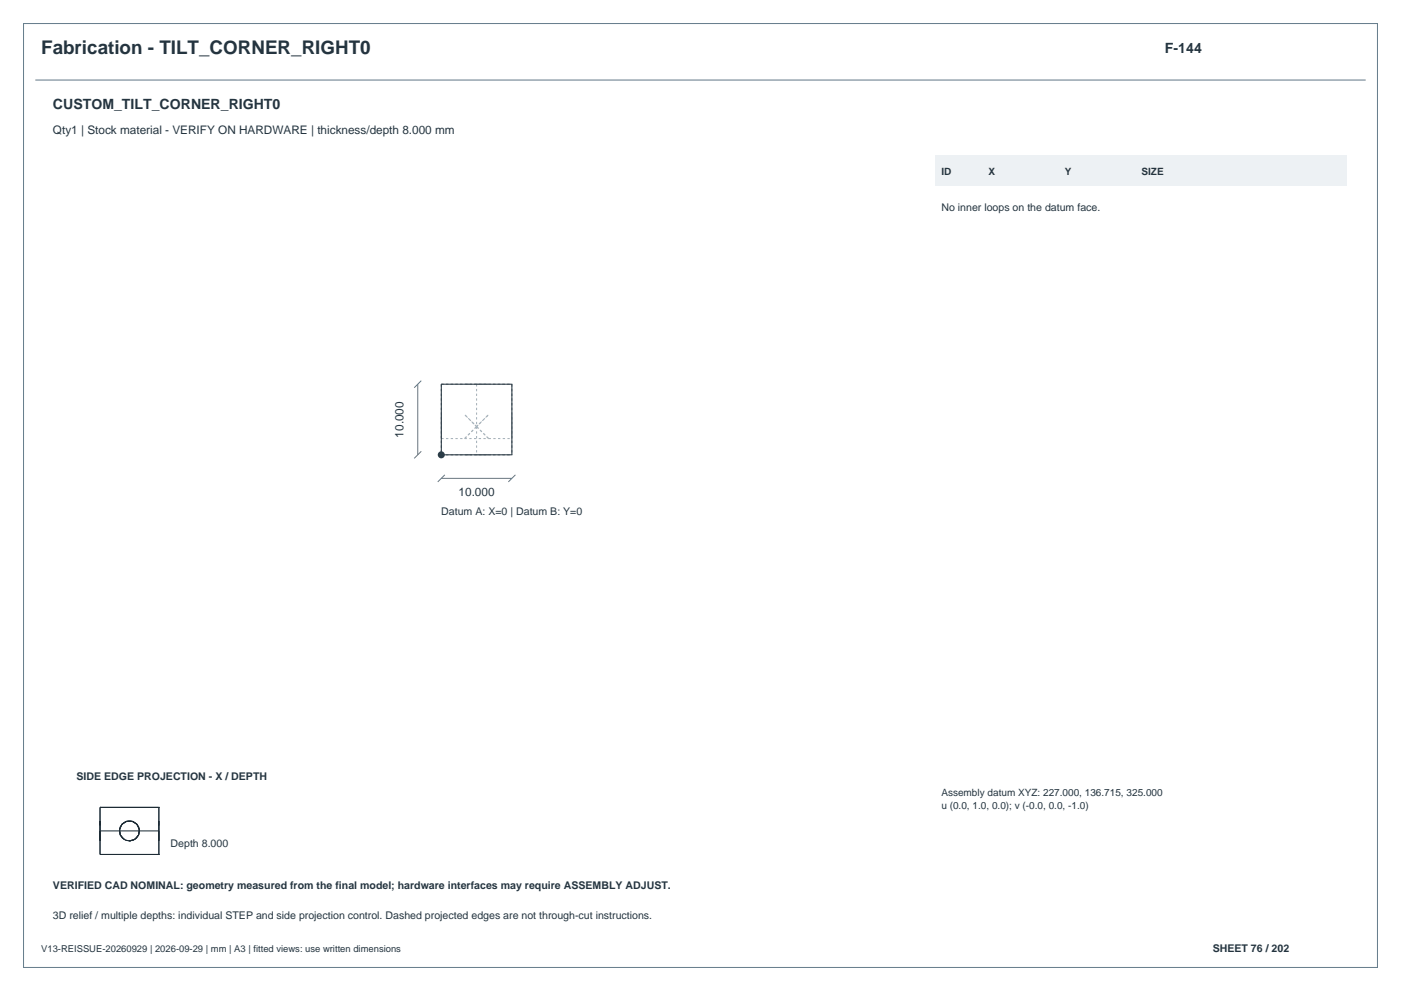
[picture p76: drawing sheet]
<svg xmlns="http://www.w3.org/2000/svg" width="420mm" height="297mm" viewBox="0 0 420 297" stroke-linecap="round" stroke-linejoin="round" font-family="sans-serif">
<defs><g id="words">
<text font-size="5.6" fill="#24343f" x="12.3" y="16.2">Fabrication - TILT_CORNER_RIGHT0</text>
<g font-size="4.2" fill="#24343f">
<text x="349.2" y="15.9">F-144</text>
<text x="15.9" y="32.8">CUSTOM_TILT_CORNER_RIGHT0</text>
</g>
<g font-size="3.5" fill="#24343f">
<text x="15.9" y="40.2">Qty1 | Stock material - VERIFY ON HARDWARE | thickness/depth 8.000 mm</text>
<text x="121" y="131.1" transform="rotate(-90 121 131.1)">10.000</text>
<text x="137.5" y="148.7">10.000</text>
</g>
<g font-size="3.2" fill="#24343f">
<text x="282.2" y="63.1">No inner loops on the datum face.</text>
<text x="132.3" y="154.3">Datum A: X=0 | Datum B: Y=0</text>
<text x="22.9" y="233.9">SIDE EDGE PROJECTION - X / DEPTH</text>
<text x="51.2" y="254">Depth 8.000</text>
<text x="15.9" y="266.3">VERIFIED CAD NOMINAL: geometry measured from the final model; hardware interfaces may require ASSEMBLY ADJUST.</text>
<text x="15.9" y="275.5">3D relief / multiple depths: individual STEP and side projection control. Dashed projected edges are not through-cut instructions.</text>
<text x="363.6" y="285.4">SHEET 76 / 202</text>
</g>
<g font-size="3" fill="#24343f">
<text x="282.2" y="52.5">ID</text>
<text x="296.3" y="52.5">X</text>
<text x="319.3" y="52.5">Y</text>
<text x="342.2" y="52.5">SIZE</text>
<text x="282.2" y="238.6">Assembly datum XYZ: 227.000, 136.715, 325.000</text>
<text x="282.2" y="242.5">u (0.0, 1.0, 0.0); v (-0.0, 0.0, -1.0)</text>
</g>
<text font-size="2.8" fill="#24343f" x="12.3" y="285.4">V13-REISSUE-20260929 | 2026-09-29 | mm | A3 | fitted views: use written dimensions</text>
</g></defs>
<path d="M7.1 7.1h405.8v282.8h-405.8z" fill="none" stroke="#647b8a" stroke-width=".3"/>
<path d="M10.6 24h398.8M125.2 115.1v21.2M126.3 114.1l-2.1 2.1M126.3 135.3l-2.1 2.1M132.3 143.4h21.2M133.3 142.3l-2.1 2.1M154.5 142.3l-2.1 2.1" fill="none" stroke="#607687" stroke-width=".3"/>
<g fill="none" stroke="#a4b2bd" stroke-width=".3" stroke-dasharray=".7 .7" stroke-linecap="butt">
<path d="M132.3 115.1v21.2M132.3 115.1h21.2M142.9 115.1h3.5h-7.1h1.6M142.9 115.1v12.7M153.5 115.1v21.2M132.3 136.3h21.2M132.3 131.4v-7v6.5M132.3 131.4h7M139.3 131.4h7.2M139.3 131.4l3.6-3.6M142.9 136.3h3.5h-7.1h1.6M142.9 127.8l-3.6 3.6"/>
<path d="M142.9 127.8l-3.6-3.6 3.6 3.6M142.9 127.8l3.6-3.6-3.6 3.6M142.9 127.8l3.6 3.6M142.9 127.8v8.5M146.5 131.4h7M146.5 131.4l-3.6-3.6M153.5 131.4v-7v6.5"/>
</g>
<path d="M132.3 115.1h21.2v21.2h-21.2z" fill="none" stroke="#1b2932" stroke-width=".3"/>
<circle cx="132.3" cy="136.3" r="1.06" fill="#283f4e"/>
<path d="M280.5 46.5h123.4v9.2h-123.4z" fill-rule="evenodd" fill="#edf1f4"/>
<g fill="none" stroke="#1b2932" stroke-width=".3">
<path d="M30 242h.1M30 256.1h.1M30 247.4v-1.3v5.9v-3h17.6v3v-5.9v1.3M30 242h17.6M30 242v14.1M30 256.1h17.6M37.2 251.5a3 3 0 0 1-.2-4.8 3 3 0 0 1 4.6 1.3 3 3 0 0 1-2.8 4M38.8 246a3 3 0 0 1 3 3 3 3 0 0 1-3 3M38.8 246a3 3 0 0 0-3 3 3 3 0 0 0 3 3M38.8 252h.1M47.6 242h.1M47.6 256.1h.1"/>
<path d="M47.6 242v14.1"/>
</g>
<use href="#words"/>
</svg>
